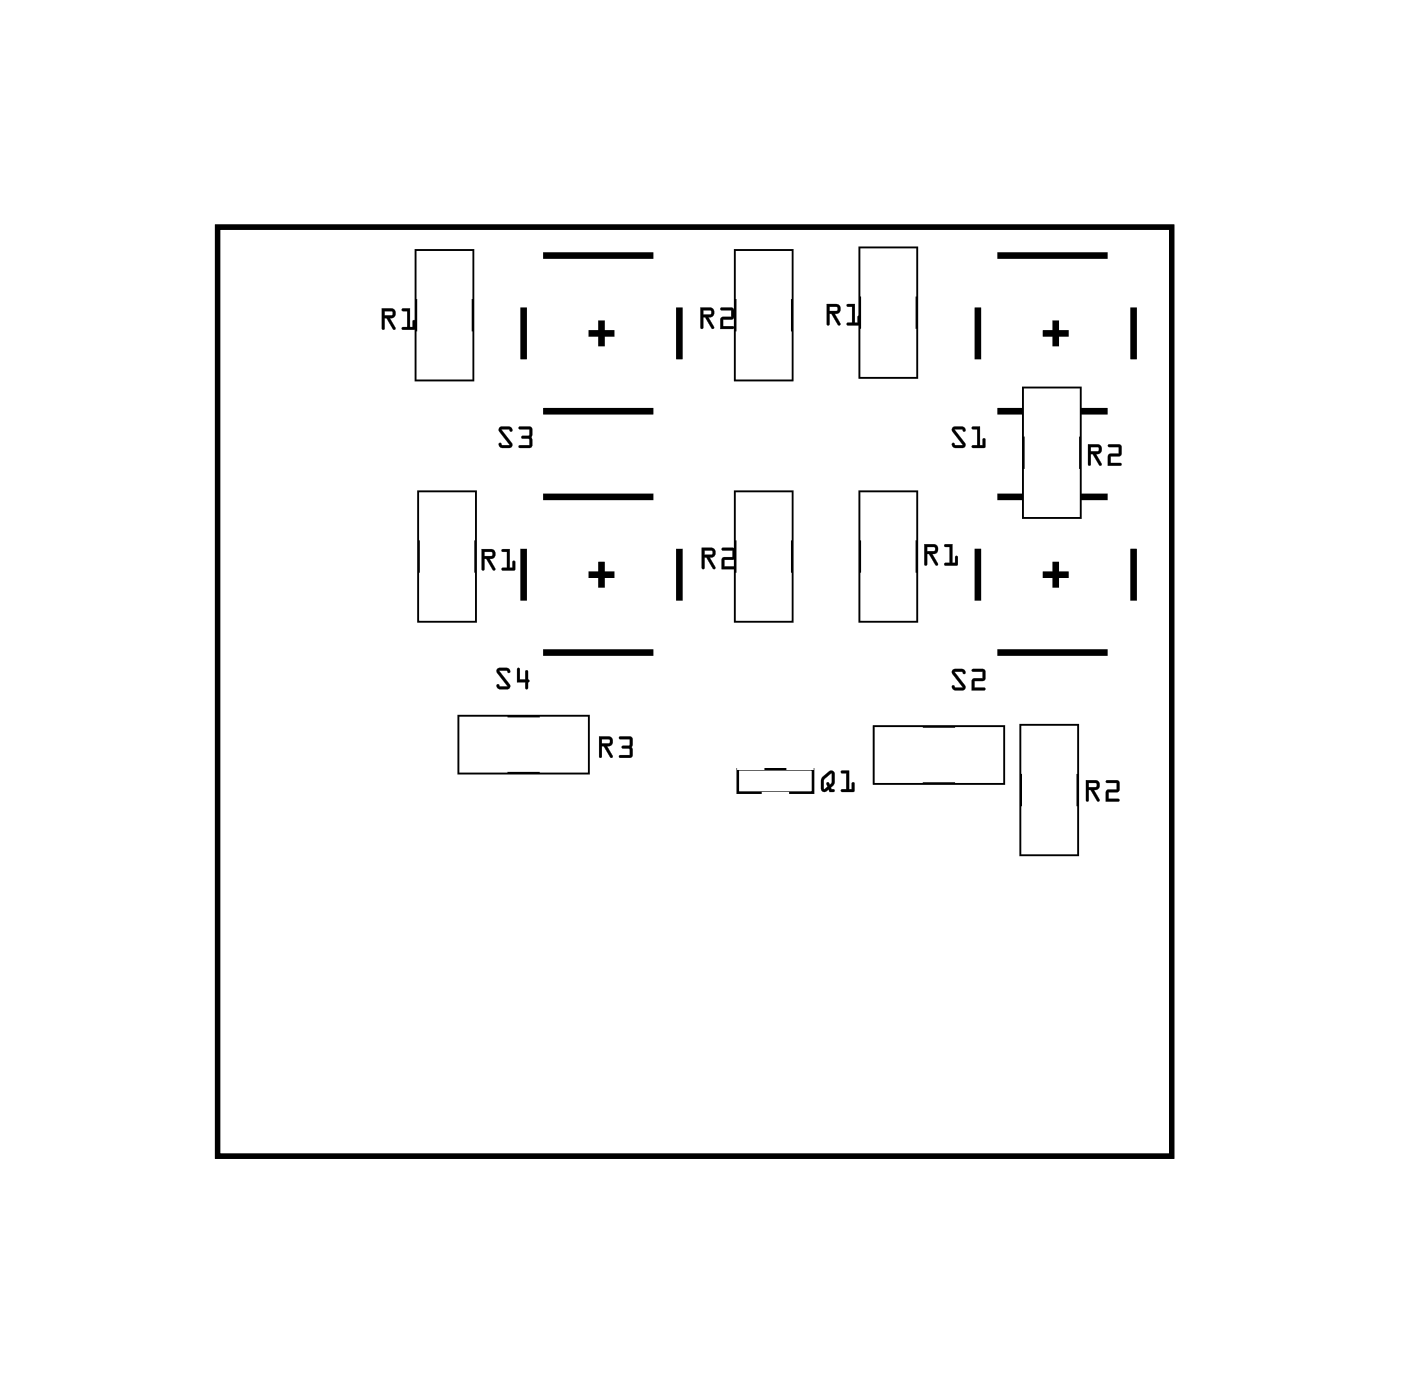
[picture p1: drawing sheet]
<svg xmlns="http://www.w3.org/2000/svg" width="54mm" height="53mm" viewBox="0 0 54 53" stroke-linecap="round" stroke-linejoin="round" font-family="sans-serif">
<path d="M8.4 8.8h36.7v35.8h-36.7z" fill="none" stroke="#000" stroke-width=".2"/>
<path d="M8.4 8.8h36.7v35.8h-36.7z" fill="none" stroke="#000" stroke-width=".04"/>
<g fill="none" stroke="#000" stroke-width=".25">
<path d="M20.2 11.8v2M20.9 19.1h4.3M20.9 15.8h4.3M20.9 9.8h4.3M22.7 12.8h1M23.2 12.3v1M26.2 11.8v2M37.7 11.8v2M38.4 19.1h4.3M38.4 15.8h4.3M38.4 9.8h4.3M40.2 12.8h1"/>
<path d="M40.7 12.3v1M43.7 11.8v2M20.2 21.1v2M20.9 25.1h4.3M22.7 22.1h1M23.2 21.6v1M26.2 21.1v2M37.7 21.1v2M38.4 25.1h4.3M40.2 22.1h1M40.7 21.6v1M43.7 21.1v2"/>
</g>
<path d="M16 9.6h2.2v5h-2.2zM16.1 18.9h2.2v5h-2.2zM28.3 18.9h2.2v5h-2.2zM28.3 9.6h2.2v5h-2.2zM33.1 9.5h2.2v5h-2.2zM33.1 18.9h2.2v5h-2.2zM39.4 14.9h2.2v5h-2.2zM17.7 27.6h5v2.2h-5zM28.4 29.6h2.9v.9h-2.9zM33.7 28h5v2.2h-5zM39.3 27.9h2.2v5h-2.2z" fill="none" stroke="#000" stroke-width=".1"/>
<g fill="#000">
<path d="M14.7 11.9h.4a.19 .19 0 0 1 .1 .2 .19 .19 0 0 1-.2 .2l.2 .4-.4-.4v.4h-.1zM14.7 11.9v.8l.1-.4h.1l.2 .4h.1l-.2-.4a.19 .19 0 0 0 .2-.2 .19 .19 0 0 0-.1-.2zM14.8 12v.2l.3-.1v-.1zM14.8 12h.3v.1l-.3 .1zM15.5 11.9h.3v.7h.1v-.2l.1-.1v.4h-.5v-.1h.2v-.6h-.2zM15.5 11.9v.1h.2v.6l-.2 .1h.5v-.4l-.1 .3h-.1v-.7z"/>
<path d="M14.7 11.9h.4a.19 .19 0 0 1 .1 .2 .19 .19 0 0 1-.2 .2l.2 .4-.4-.4v.4h-.1zM14.8 12v.2l.3-.1v-.1zM15.5 11.9h.3v.7h.1l.1-.3v.4h-.5l.2-.1v-.6h-.2z"/>
<path d="M19.2 16.5l.4-.1 .1 .1v.1h-.1h-.3l.4 .5v.2h-.3l-.2-.1 .1-.1v.1l.3-.1-.4-.5zM19.3 16.5l-.1 .1 .4 .5-.2 .1-.1-.1-.1 .1 .2 .1h.3v-.2l-.4-.5 .3-.1 .1 .1v-.1l-.1-.1zM20 16.5h.5v.7l-.1 .1-.4-.1h.4v-.3h-.3l.3-.1v-.3h-.4zM20 16.5h.4v.3l-.3 .1h.3v.3h-.4l.4 .1 .1-.8z"/>
<path d="M19.2 16.5l.4-.1 .1 .1v.1l-.1-.1-.3 .1 .4 .5v.2h-.3l-.2-.1 .1-.1v.1l.3-.1-.4-.5zM20 16.5h.5l-.1 .8-.4-.1h.4v-.3h-.3l.3-.1v-.3h-.4z"/>
<path d="M27 11.8h.4a.19 .19 0 0 1 .1 .3 .19 .19 0 0 1-.2 .1l.2 .4-.1 .1-.3-.5v.4l-.1 .1zM27 11.9v.8l.1-.5h.1l.2 .5 .1-.1-.2-.4a.19 .19 0 0 0 .2-.1 .19 .19 0 0 0-.1-.2zM27.1 12v.1h.3v-.1zM27.1 12h.3v.1h-.3zM27.8 11.9h.5v.4h-.4v.3h.3v.1h-.5l.1-.5h.4v-.2h-.4zM27.8 11.9v.1h.4v.2h-.4v.5h.4v-.1h-.3v-.3h.3l.1-.4z"/>
<path d="M27 11.9h.4a.19 .19 0 0 1 .1 .2 .19 .19 0 0 1-.2 .1l.2 .4-.1 .1-.3-.5v.4l-.1 .1zM27.1 12v.1h.3v-.1zM27.8 11.9h.5l-.1 .4h-.3v.3h.3v.1h-.4v-.5h.4v-.2h-.4z"/>
<path d="M31.8 11.7h.4a.19 .19 0 0 1 .2 .2 .19 .19 0 0 1-.2 .2l.2 .4h-.1l-.3-.4v.4h-.1zM31.9 11.7v.8l.1-.4 .3 .4h.1l-.3-.4a.19 .19 0 0 0 .3-.2 .19 .19 0 0 0-.2-.2zM32 11.8v.2h.3l-.1-.2zM32 11.8h.2l.1 .2h-.3zM32.6 11.7h.3v.7h.1v-.2h.1v.3h-.5v-.1h.2v-.6h-.2zM32.6 11.7l.1 .1h.1v.6l-.2 .1h.5v-.3l-.1 .2h-.1v-.7z"/>
<path d="M31.9 11.7h.3a.19 .19 0 0 1 .2 .2 .19 .19 0 0 1-.2 .2l.2 .4h-.1l-.3-.4v.4h-.1zM32 11.8v.2h.3l-.1-.2zM32.6 11.7h.3v.7h.1l.1-.2v.3h-.5l.2-.1v-.6h-.1z"/>
<path d="M36.7 16.5l.4-.1 .1 .1-.1 .1h-.3l.4 .5-.1 .2h-.3l-.1-.1v-.1l.1 .1 .3-.1-.4-.5zM36.7 16.5v.1l.4 .5-.3 .1-.1-.1v.1l.1 .1h.3l.1-.2-.4-.5 .3-.1v.1l.1-.1-.1-.1zM37.4 16.5l.4-.1v.8h.1v-.3v.4l-.5-.1h.1h.1v-.7h-.1zM37.5 16.5h.2v.7h-.3l.5 .1v-.4v.3h-.2l.1-.8z"/>
<path d="M36.7 16.5l.4-.1 .1 .1-.1 .1v-.1l-.3 .1 .4 .5-.1 .2h-.3l-.1-.1v-.1l.1 .1 .3-.1-.4-.5zM37.5 16.5l.3-.1v.8h.1v-.3v.4l-.5-.1h.2v-.7h-.1z"/>
<path d="M41.9 17.1h.4a.19 .19 0 0 1 .1 .2 .19 .19 0 0 1-.2 .2l.2 .4-.4-.4v.4l-.1 .1zM41.9 17.1l.1 .8v-.4h.1l.2 .4h.1l-.2-.4a.19 .19 0 0 0 .2-.1 .19 .19 0 0 0-.1-.3zM42 17.2v.2h.3v-.2zM42 17.2h.3v.2h-.3zM42.7 17.1l.5 .1v.4h-.4v.2h.4v.2h-.5v-.5h.4v-.3h-.4zM42.7 17.1v.1h.4v.3h-.4v.4h.5l-.4-.1v-.2h.4v-.4z"/>
<path d="M41.9 17.1h.4a.19 .19 0 0 1 .1 .2 .19 .19 0 0 1-.2 .2l.2 .4-.4-.4v.4zM42 17.2v.2h.3v-.2zM42.7 17.1l.5 .1v.4h-.4v.2h.4v.1h-.5v-.4h.4v-.3h-.4z"/>
<path d="M18.6 21.2h.3a.19 .19 0 0 1 .2 .2 .19 .19 0 0 1-.2 .1l.2 .5h-.1l-.3-.5v.4l-.1 .1zM18.6 21.2v.8l.1-.5 .3 .5h.1l-.2-.5a.19 .19 0 0 0 .2-.1 .19 .19 0 0 0-.2-.2zM18.7 21.3v.1h.3l-.1-.1zM18.7 21.3h.2l.1 .1h-.3zM19.3 21.2h.3v.7h.1v-.3h.1v.4h-.5l.1-.1h.1v-.6h-.1zM19.3 21.2l.1 .1h.1v.6l-.2 .1h.5v-.4l-.1 .3h-.1v-.7z"/>
<path d="M18.6 21.2h.3a.19 .19 0 0 1 .2 .2 .19 .19 0 0 1-.2 .1l.2 .5h-.1l-.3-.5v.4l-.1 .1zM18.7 21.3v.1h.3l-.1-.1zM19.3 21.2h.3v.7h.1l.1-.3v.4h-.5l.2-.1v-.6h-.1z"/>
<path d="M19.2 25.8l.3-.1 .2 .1-.1 .1h-.1h-.3l.5 .5-.1 .2h-.3l-.2-.1 .1-.1 .1 .1 .3-.1-.4-.5zM19.2 25.8v.1l.4 .5-.3 .1-.1-.1-.1 .1 .2 .1h.3v-.2l-.4-.5 .3-.1 .1 .1v-.1l-.1-.1zM19.9 25.8h.1v.4h.2v-.3h.1l.1 .3-.1 .4-.1-.1v-.2h-.3zM19.9 25.8v.5h.3l.1 .3 .1-.4-.1-.3h-.1v.3h-.2v-.4z"/>
<path d="M19.2 25.8l.3-.1 .1 .1v.1l-.1-.1-.3 .1 .4 .5v.2h-.3l-.2-.1 .1-.1 .1 .1 .3-.1-.4-.5zM19.9 25.8h.1v.4h.2v-.3h.1l.1 .3-.1 .4-.1-.3h-.3z"/>
<path d="M23.1 28.4h.3a.19 .19 0 0 1 .2 .2 .19 .19 0 0 1-.2 .2l.2 .4h-.1l-.3-.4v.4h-.1zM23.1 28.4v.8l.1-.4h.1l.2 .4h.1l-.2-.4a.19 .19 0 0 0 .2-.2 .19 .19 0 0 0-.2-.2zM23.2 28.5v.2l.3-.1v-.1zM23.2 28.5h.3v.1l-.3 .1zM23.9 28.4h.5v.7l-.1 .1h-.5l.1-.1h.4l-.1-.2-.3-.1 .3-.1 .1-.2h-.4zM23.9 28.4v.1h.4v.2l-.3 .1 .3 .1v.2l-.4 .1h.4l.1-.7z"/>
<path d="M23.1 28.4h.3a.19 .19 0 0 1 .2 .2 .19 .19 0 0 1-.2 .2l.2 .4h-.1l-.3-.4v.4h-.1zM23.2 28.5v.2l.3-.1v-.1zM23.9 28.4h.5l-.1 .8h-.5l.1-.1h.4l-.1-.2-.2-.1 .2-.1 .1-.2h-.4z"/>
<path d="M27 21.1h.4a.19 .19 0 0 1 .2 .2 .19 .19 0 0 1-.3 .2l.3 .4h-.1l-.4-.4v.4zM27 21.1l.1 .8v-.4h.1l.3 .4h.1l-.3-.4a.19 .19 0 0 0 .3-.2 .19 .19 0 0 0-.2-.2zM27.1 21.2v.2l.3-.1v-.1zM27.1 21.2h.3l.1 .1-.4 .1zM27.8 21.1l.5 .1v.3l-.4 .1v.2h.4v.1h-.5v-.4h.4v-.3h-.4zM27.8 21.1v.1h.4v.3h-.4v.4h.5v-.1h-.4v-.2l.4-.1v-.3z"/>
<path d="M27 21.1h.4a.19 .19 0 0 1 .2 .2 .19 .19 0 0 1-.3 .2l.3 .4h-.1l-.4-.4v.4zM27.1 21.2v.2l.4-.1-.1-.1zM27.8 21.1l.5 .1v.3l-.4 .1v.2h.4v.1h-.5v-.4h.4v-.3h-.4z"/>
<path d="M31.7 29.9l.3-.2h.1l.1 .5-.2 .2 .1 .1h-.1l-.1-.1-.1 .1h-.1l-.1-.4zM31.7 29.9v.6h.1l.1-.1 .1 .1h.1l-.1-.1 .1-.2v-.5h-.1zM31.8 30v.4l.1-.1v-.1h.1v-.4zM31.8 30l.3-.2-.1 .4v.1l-.1-.1v.1l-.1 .1zM32.4 29.7h.3v.7h.1v-.2l.1-.1v.4h-.5v-.1h.2v-.6h-.2zM32.4 29.7v.1h.2v.6l-.2 .1h.5v-.3l-.1 .2h-.1v-.7z"/>
<path d="M31.7 29.9l.4-.2 .1 .1-.1 .4a.13 .13 0 0 0 0 .1 .13 .13 0 0 0 .1 .2h-.1h-.1l-.1-.1-.1 .1h-.1l-.1-.4zM31.8 30v.4l.1-.1v-.1h.1v-.4zM32.4 29.7h.3v.7h.1l.1-.2v.3h-.5l.2-.1v-.6h-.2z"/>
<path d="M33.9 28.4l.8-.1v.4a.19 .19 0 0 1-.2 .2 .19 .19 0 0 1-.1-.3l-.5 .3v-.1l.5-.3-.5-.1zM34.5 28.5v.2l.1 .1v-.3zM34.2 29.1l.5 .1h-.4v.3h.3l-.4 .1-.3-.1h.3z"/>
<path d="M33.9 28.4l.8-.1v.4a.19 .19 0 0 1-.2 .2 .19 .19 0 0 1-.1-.3l-.5 .3v-.1l.5-.3h-.5zM33.9 28.4h.5v.1l-.5 .3v.1l.5-.3a.19 .19 0 0 0 .1 .3 .19 .19 0 0 0 .2-.2v-.4zM34.5 28.5v.2l.1 .1v-.3zM34.5 28.4h.1v.4l-.1-.1zM34.2 29.1h.5v.1h-.4v.3l.3-.1v.1l-.4 .1-.3-.1v-.1l.3 .1zM34.2 29.1v.4h-.3l.3 .1 .4-.1h-.3v-.3h.4z"/>
<path d="M35.6 21h.4a.19 .19 0 0 1 .1 .2 .19 .19 0 0 1-.2 .2l.2 .4-.4-.4v.3l-.1 .1zM35.6 21v.8l.1-.5h.1l.2 .5h.1l-.2-.5a.19 .19 0 0 0 .2-.1 .19 .19 0 0 0-.1-.2zM35.7 21.1v.1h.3v-.1zM35.7 21.1h.3v.1h-.3zM36.4 21h.3v.7h.1v-.2l.1-.1v.4h-.5v-.1h.2v-.6h-.2zM36.4 21v.1h.2v.6l-.2 .1h.5v-.4l-.1 .3h-.1v-.7z"/>
<path d="M35.6 21h.4a.19 .19 0 0 1 .1 .2 .19 .19 0 0 1-.2 .2l.2 .4-.4-.4v.3l-.1 .1zM35.7 21.1v.1h.3v-.1zM36.4 21h.3v.7h.1l.1-.3v.4h-.5l.2-.1v-.6h-.2z"/>
<path d="M36.7 25.8h.4l.1 .1-.1 .1v-.1h-.3l.4 .5-.1 .2h-.3l-.1-.1v-.1l.1 .1h.3l-.4-.5zM36.7 25.8v.2l.4 .5h-.3l-.1-.1v.1l.1 .1h.3l.1-.2-.4-.5h.3v.1l.1-.1-.1-.1zM37.4 25.8h.6l-.1 .4h-.4v.3h.4v.1h-.5l.1-.4 .4-.1v-.2h-.4zM37.5 25.8v.1h.4v.2l-.4 .1-.1 .4h.5v-.1h-.4v-.3h.4l.1-.3z"/>
<path d="M36.7 25.8h.4l.1 .1-.1 .1v-.1h-.3l.4 .5-.1 .2h-.3l-.1-.1v-.1l.1 .1h.3l-.4-.5zM37.5 25.8h.5l-.1 .4h-.4v.3h.4v.1h-.5l.1-.4 .4-.1v-.2h-.4z"/>
<path d="M41.8 30.1h.4a.19 .19 0 0 1 .2 .2 .19 .19 0 0 1-.3 .1l.3 .5h-.1l-.4-.5 .1 .4-.1 .1zM41.8 30.1l.1 .8v-.5h.1l.3 .5h.1l-.3-.5a.19 .19 0 0 0 .3-.1 .19 .19 0 0 0-.2-.2zM41.9 30.2v.1h.3v-.1zM41.9 30.2h.3l.1 .1h-.4zM42.6 30.1h.5v.4h-.4v.3h.4v.1h-.5v-.4l.4-.1v-.2h-.4zM42.6 30.1v.1h.4v.2l-.4 .1v.4h.5v-.1h-.4v-.3h.4v-.4z"/>
<path d="M41.8 30.1h.4a.19 .19 0 0 1 .2 .2 .19 .19 0 0 1-.3 .1l.3 .5h-.1l-.4-.5v.4v.1zM41.9 30.2v.1h.4l-.1-.1zM42.6 30.1h.5v.4h-.4v.3h.4v.1h-.5v-.4l.4-.1v-.2h-.4z"/>
</g>
<circle cx="37.4" cy="19.9" r=".7" fill="#fff"/>
<circle cx="37.4" cy="19.9" r=".7" fill="none" stroke="#fff" stroke-width=".76" stroke-linecap="butt"/>
<circle cx="43.9" cy="19.9" r=".7" fill="#fff"/>
<circle cx="43.9" cy="19.9" r=".7" fill="none" stroke="#fff" stroke-width=".76" stroke-linecap="butt"/>
<circle cx="37.4" cy="24.4" r=".7" fill="#fff"/>
<circle cx="37.4" cy="24.4" r=".7" fill="none" stroke="#fff" stroke-width=".76" stroke-linecap="butt"/>
<circle cx="43.9" cy="24.4" r=".7" fill="#fff"/>
<circle cx="43.9" cy="24.4" r=".7" fill="none" stroke="#fff" stroke-width=".76" stroke-linecap="butt"/>
<circle cx="37.4" cy="19.9" r=".7" fill="#fff"/>
<circle cx="37.4" cy="19.9" r=".7" fill="none" stroke="#fff" stroke-width=".76" stroke-linecap="butt"/>
<circle cx="43.9" cy="19.9" r=".7" fill="#fff"/>
<circle cx="43.9" cy="19.9" r=".7" fill="none" stroke="#fff" stroke-width=".76" stroke-linecap="butt"/>
<circle cx="37.4" cy="24.4" r=".7" fill="#fff"/>
<circle cx="37.4" cy="24.4" r=".7" fill="none" stroke="#fff" stroke-width=".76" stroke-linecap="butt"/>
<circle cx="43.9" cy="24.4" r=".7" fill="#fff"/>
<circle cx="43.9" cy="24.4" r=".7" fill="none" stroke="#fff" stroke-width=".76" stroke-linecap="butt"/>
<circle cx="37.4" cy="10.6" r=".7" fill="#fff"/>
<circle cx="37.4" cy="10.6" r=".7" fill="none" stroke="#fff" stroke-width=".76" stroke-linecap="butt"/>
<circle cx="43.9" cy="10.6" r=".7" fill="#fff"/>
<circle cx="43.9" cy="10.6" r=".7" fill="none" stroke="#fff" stroke-width=".76" stroke-linecap="butt"/>
<circle cx="37.4" cy="15.1" r=".7" fill="#fff"/>
<circle cx="37.4" cy="15.1" r=".7" fill="none" stroke="#fff" stroke-width=".76" stroke-linecap="butt"/>
<circle cx="43.9" cy="15.1" r=".7" fill="#fff"/>
<circle cx="43.9" cy="15.1" r=".7" fill="none" stroke="#fff" stroke-width=".76" stroke-linecap="butt"/>
<circle cx="37.4" cy="10.6" r=".7" fill="#fff"/>
<circle cx="37.4" cy="10.6" r=".7" fill="none" stroke="#fff" stroke-width=".76" stroke-linecap="butt"/>
<circle cx="43.9" cy="10.6" r=".7" fill="#fff"/>
<circle cx="43.9" cy="10.6" r=".7" fill="none" stroke="#fff" stroke-width=".76" stroke-linecap="butt"/>
<circle cx="37.4" cy="15.1" r=".7" fill="#fff"/>
<circle cx="37.4" cy="15.1" r=".7" fill="none" stroke="#fff" stroke-width=".76" stroke-linecap="butt"/>
<circle cx="43.9" cy="15.1" r=".7" fill="#fff"/>
<circle cx="43.9" cy="15.1" r=".7" fill="none" stroke="#fff" stroke-width=".76" stroke-linecap="butt"/>
<circle cx="34.2" cy="25.7" r=".35" fill="#fff"/>
<circle cx="34.2" cy="25.7" r=".35" fill="none" stroke="#fff" stroke-width=".55"/>
<circle cx="27.9" cy="31.8" r=".35" fill="#fff"/>
<circle cx="27.9" cy="31.8" r=".35" fill="none" stroke="#fff" stroke-width=".55"/>
<path d="M39.6 15.1h1.9v1.6h-1.9z" fill="#fff"/>
<path d="M39.6 15.1h1.9v1.6h-1.9z" fill="none" stroke="#fff" stroke-width=".25"/>
<path d="M39.6 18.2h1.9v1.6h-1.9z" fill="#fff"/>
<path d="M39.6 18.2h1.9v1.6h-1.9z" fill="none" stroke="#fff" stroke-width=".25"/>
<path d="M33.3 9.7h1.9v1.6h-1.9z" fill="#fff"/>
<path d="M33.3 9.7h1.9v1.6h-1.9z" fill="none" stroke="#fff" stroke-width=".25"/>
<path d="M33.3 12.8h1.9v1.6h-1.9z" fill="#fff"/>
<path d="M33.3 12.8h1.9v1.6h-1.9z" fill="none" stroke="#fff" stroke-width=".25"/>
<path d="M28.5 19.1h1.9v1.6h-1.9z" fill="#fff"/>
<path d="M28.5 19.1h1.9v1.6h-1.9z" fill="none" stroke="#fff" stroke-width=".25"/>
<path d="M28.5 22.2h1.9v1.6h-1.9z" fill="#fff"/>
<path d="M28.5 22.2h1.9v1.6h-1.9z" fill="none" stroke="#fff" stroke-width=".25"/>
<path d="M16.3 22.2h1.9v1.6h-1.9z" fill="#fff"/>
<path d="M16.3 22.2h1.9v1.6h-1.9z" fill="none" stroke="#fff" stroke-width=".25"/>
<path d="M16.3 19.1h1.9v1.6h-1.9z" fill="#fff"/>
<path d="M16.3 19.1h1.9v1.6h-1.9z" fill="none" stroke="#fff" stroke-width=".25"/>
<path d="M16.2 12.9h1.9v1.6h-1.9z" fill="#fff"/>
<path d="M16.2 12.9h1.9v1.6h-1.9z" fill="none" stroke="#fff" stroke-width=".25"/>
<path d="M16.2 9.8h1.9v1.6h-1.9z" fill="#fff"/>
<path d="M16.2 9.8h1.9v1.6h-1.9z" fill="none" stroke="#fff" stroke-width=".25"/>
<path d="M28.5 9.8h1.9v1.6h-1.9z" fill="#fff"/>
<path d="M28.5 9.8h1.9v1.6h-1.9z" fill="none" stroke="#fff" stroke-width=".25"/>
<path d="M28.5 12.9h1.9v1.6h-1.9z" fill="#fff"/>
<path d="M28.5 12.9h1.9v1.6h-1.9z" fill="none" stroke="#fff" stroke-width=".25"/>
<path d="M33.3 22.2h1.9v1.6h-1.9z" fill="#fff"/>
<path d="M33.3 22.2h1.9v1.6h-1.9z" fill="none" stroke="#fff" stroke-width=".25"/>
<path d="M33.3 19.1h1.9v1.6h-1.9z" fill="#fff"/>
<path d="M33.3 19.1h1.9v1.6h-1.9z" fill="none" stroke="#fff" stroke-width=".25"/>
<path d="M39.5 28.1h1.9v1.6h-1.9z" fill="#fff"/>
<path d="M39.5 28.1h1.9v1.6h-1.9z" fill="none" stroke="#fff" stroke-width=".25"/>
<path d="M39.5 31.2h1.9v1.6h-1.9z" fill="#fff"/>
<path d="M39.5 31.2h1.9v1.6h-1.9z" fill="none" stroke="#fff" stroke-width=".25"/>
<circle cx="34.2" cy="16.3" r=".35" fill="#fff"/>
<circle cx="34.2" cy="16.3" r=".35" fill="none" stroke="#fff" stroke-width=".55"/>
<path d="M33.8 28.1h1.6v1.9h-1.6z" fill="#fff"/>
<path d="M33.8 28.1h1.6v1.9h-1.6z" fill="none" stroke="#fff" stroke-width=".25"/>
<path d="M36.9 28.1h1.6v1.9h-1.6z" fill="#fff"/>
<path d="M36.9 28.1h1.6v1.9h-1.6z" fill="none" stroke="#fff" stroke-width=".25"/>
<path d="M30.4 28.6h.8v.9h-.8z" fill="#fff"/>
<path d="M30.4 28.6h.8v.9h-.8z" fill="none" stroke="#fff" stroke-width=".25"/>
<path d="M28.5 28.6h.8v.9h-.8z" fill="#fff"/>
<path d="M28.5 28.6h.8v.9h-.8z" fill="none" stroke="#fff" stroke-width=".25"/>
<path d="M29.5 30.6h.8v.9h-.8z" fill="#fff"/>
<path d="M29.5 30.6h.8v.9h-.8z" fill="none" stroke="#fff" stroke-width=".25"/>
<path d="M17.8 27.7h1.6v1.9h-1.6z" fill="#fff"/>
<path d="M17.8 27.7h1.6v1.9h-1.6z" fill="none" stroke="#fff" stroke-width=".25"/>
<path d="M20.9 27.7h1.6v1.9h-1.6z" fill="#fff"/>
<path d="M20.9 27.7h1.6v1.9h-1.6z" fill="none" stroke="#fff" stroke-width=".25"/>
<circle cx="23.4" cy="42.8" r=".74" fill="#fff"/>
<circle cx="23.4" cy="42.8" r=".74" fill="none" stroke="#fff" stroke-width=".76" stroke-linecap="butt"/>
<circle cx="42.3" cy="42.8" r=".74" fill="#fff"/>
<circle cx="42.3" cy="42.8" r=".74" fill="none" stroke="#fff" stroke-width=".76" stroke-linecap="butt"/>
<circle cx="26.6" cy="42.8" r=".74" fill="#fff"/>
<circle cx="26.6" cy="42.8" r=".74" fill="none" stroke="#fff" stroke-width=".76" stroke-linecap="butt"/>
<circle cx="35" cy="32.6" r=".74" fill="#fff"/>
<circle cx="35" cy="32.6" r=".74" fill="none" stroke="#fff" stroke-width=".76" stroke-linecap="butt"/>
<circle cx="32.1" cy="32.6" r=".74" fill="#fff"/>
<circle cx="32.1" cy="32.6" r=".74" fill="none" stroke="#fff" stroke-width=".76" stroke-linecap="butt"/>
<circle cx="36.1" cy="42.8" r=".74" fill="#fff"/>
<circle cx="36.1" cy="42.8" r=".74" fill="none" stroke="#fff" stroke-width=".76" stroke-linecap="butt"/>
<circle cx="39.2" cy="42.8" r=".74" fill="#fff"/>
<circle cx="39.2" cy="42.8" r=".74" fill="none" stroke="#fff" stroke-width=".76" stroke-linecap="butt"/>
<circle cx="10.8" cy="21.5" r=".74" fill="#fff"/>
<circle cx="10.8" cy="21.5" r=".74" fill="none" stroke="#fff" stroke-width=".76" stroke-linecap="butt"/>
<circle cx="11" cy="42.8" r=".74" fill="#fff"/>
<circle cx="11" cy="42.8" r=".74" fill="none" stroke="#fff" stroke-width=".76" stroke-linecap="butt"/>
<circle cx="17.3" cy="42.8" r=".74" fill="#fff"/>
<circle cx="17.3" cy="42.8" r=".74" fill="none" stroke="#fff" stroke-width=".76" stroke-linecap="butt"/>
<circle cx="33" cy="42.8" r=".74" fill="#fff"/>
<circle cx="33" cy="42.8" r=".74" fill="none" stroke="#fff" stroke-width=".76" stroke-linecap="butt"/>
<circle cx="14.1" cy="42.8" r=".74" fill="#fff"/>
<circle cx="14.1" cy="42.8" r=".74" fill="none" stroke="#fff" stroke-width=".76" stroke-linecap="butt"/>
<circle cx="20.1" cy="42.8" r=".74" fill="#fff"/>
<circle cx="20.1" cy="42.8" r=".74" fill="none" stroke="#fff" stroke-width=".76" stroke-linecap="butt"/>
<circle cx="29.8" cy="42.8" r=".74" fill="#fff"/>
<circle cx="29.8" cy="42.8" r=".74" fill="none" stroke="#fff" stroke-width=".76" stroke-linecap="butt"/>
<circle cx="10.6" cy="31.2" r=".89" fill="#fff"/>
<circle cx="10.6" cy="31.2" r=".89" fill="none" stroke="#fff" stroke-width=".99" stroke-linecap="butt"/>
<path d="M14.8 30.3h1.8v1.8h-1.8z" fill="#fff"/>
<path d="M14.8 30.3h1.8v1.8h-1.8z" fill="none" stroke="#fff" stroke-width=".99" stroke-linecap="butt"/>
<circle cx="15.7" cy="31.2" r=".89" fill="#fff"/>
<circle cx="15.7" cy="31.2" r=".89" fill="none" stroke="#fff" stroke-width=".99" stroke-linecap="butt"/>
<circle cx="13.2" cy="26.1" r=".89" fill="#fff"/>
<circle cx="13.2" cy="26.1" r=".89" fill="none" stroke="#fff" stroke-width=".99" stroke-linecap="butt"/>
<circle cx="19.9" cy="19.9" r=".7" fill="#fff"/>
<circle cx="19.9" cy="19.9" r=".7" fill="none" stroke="#fff" stroke-width=".76" stroke-linecap="butt"/>
<circle cx="26.4" cy="19.9" r=".7" fill="#fff"/>
<circle cx="26.4" cy="19.9" r=".7" fill="none" stroke="#fff" stroke-width=".76" stroke-linecap="butt"/>
<circle cx="19.9" cy="24.4" r=".7" fill="#fff"/>
<circle cx="19.9" cy="24.4" r=".7" fill="none" stroke="#fff" stroke-width=".76" stroke-linecap="butt"/>
<circle cx="26.4" cy="24.4" r=".7" fill="#fff"/>
<circle cx="26.4" cy="24.4" r=".7" fill="none" stroke="#fff" stroke-width=".76" stroke-linecap="butt"/>
<circle cx="19.9" cy="19.9" r=".7" fill="#fff"/>
<circle cx="19.9" cy="19.9" r=".7" fill="none" stroke="#fff" stroke-width=".76" stroke-linecap="butt"/>
<circle cx="26.4" cy="19.9" r=".7" fill="#fff"/>
<circle cx="26.4" cy="19.9" r=".7" fill="none" stroke="#fff" stroke-width=".76" stroke-linecap="butt"/>
<circle cx="19.9" cy="24.4" r=".7" fill="#fff"/>
<circle cx="19.9" cy="24.4" r=".7" fill="none" stroke="#fff" stroke-width=".76" stroke-linecap="butt"/>
<circle cx="26.4" cy="24.4" r=".7" fill="#fff"/>
<circle cx="26.4" cy="24.4" r=".7" fill="none" stroke="#fff" stroke-width=".76" stroke-linecap="butt"/>
<circle cx="19.9" cy="10.6" r=".7" fill="#fff"/>
<circle cx="19.9" cy="10.6" r=".7" fill="none" stroke="#fff" stroke-width=".76" stroke-linecap="butt"/>
<circle cx="26.4" cy="10.6" r=".7" fill="#fff"/>
<circle cx="26.4" cy="10.6" r=".7" fill="none" stroke="#fff" stroke-width=".76" stroke-linecap="butt"/>
<circle cx="19.9" cy="15.1" r=".7" fill="#fff"/>
<circle cx="19.9" cy="15.1" r=".7" fill="none" stroke="#fff" stroke-width=".76" stroke-linecap="butt"/>
<circle cx="26.4" cy="15.1" r=".7" fill="#fff"/>
<circle cx="26.4" cy="15.1" r=".7" fill="none" stroke="#fff" stroke-width=".76" stroke-linecap="butt"/>
<circle cx="19.9" cy="10.6" r=".7" fill="#fff"/>
<circle cx="19.9" cy="10.6" r=".7" fill="none" stroke="#fff" stroke-width=".76" stroke-linecap="butt"/>
<circle cx="26.4" cy="10.6" r=".7" fill="#fff"/>
<circle cx="26.4" cy="10.6" r=".7" fill="none" stroke="#fff" stroke-width=".76" stroke-linecap="butt"/>
<circle cx="19.9" cy="15.1" r=".7" fill="#fff"/>
<circle cx="19.9" cy="15.1" r=".7" fill="none" stroke="#fff" stroke-width=".76" stroke-linecap="butt"/>
<circle cx="26.4" cy="15.1" r=".7" fill="#fff"/>
<circle cx="26.4" cy="15.1" r=".7" fill="none" stroke="#fff" stroke-width=".76" stroke-linecap="butt"/>
<circle cx="16.1" cy="36.1" r=".64" fill="#fff"/>
<circle cx="16.1" cy="36.1" r=".64" fill="none" stroke="#fff" stroke-width=".76"/>
<circle cx="18.7" cy="36.1" r=".64" fill="#fff"/>
<circle cx="18.7" cy="36.1" r=".64" fill="none" stroke="#fff" stroke-width=".76"/>
<circle cx="21.2" cy="36.1" r=".64" fill="#fff"/>
<circle cx="21.2" cy="36.1" r=".64" fill="none" stroke="#fff" stroke-width=".76"/>
<circle cx="28.8" cy="36.1" r=".64" fill="#fff"/>
<circle cx="28.8" cy="36.1" r=".64" fill="none" stroke="#fff" stroke-width=".76"/>
<circle cx="31.4" cy="36.1" r=".64" fill="#fff"/>
<circle cx="31.4" cy="36.1" r=".64" fill="none" stroke="#fff" stroke-width=".76"/>
<circle cx="33.9" cy="36.1" r=".64" fill="#fff"/>
<circle cx="33.9" cy="36.1" r=".64" fill="none" stroke="#fff" stroke-width=".76"/>
<circle cx="23.7" cy="36.1" r=".64" fill="#fff"/>
<circle cx="23.7" cy="36.1" r=".64" fill="none" stroke="#fff" stroke-width=".76"/>
<circle cx="26.3" cy="36.1" r=".64" fill="#fff"/>
<circle cx="26.3" cy="36.1" r=".64" fill="none" stroke="#fff" stroke-width=".76"/>
<circle cx="39" cy="36.1" r=".64" fill="#fff"/>
<circle cx="39" cy="36.1" r=".64" fill="none" stroke="#fff" stroke-width=".76"/>
<circle cx="41.5" cy="36.1" r=".64" fill="#fff"/>
<circle cx="41.5" cy="36.1" r=".64" fill="none" stroke="#fff" stroke-width=".76"/>
<circle cx="36.4" cy="36.1" r=".64" fill="#fff"/>
<circle cx="36.4" cy="36.1" r=".64" fill="none" stroke="#fff" stroke-width=".76"/>
<circle cx="16.1" cy="38.6" r=".64" fill="#fff"/>
<circle cx="16.1" cy="38.6" r=".64" fill="none" stroke="#fff" stroke-width=".76"/>
<circle cx="18.7" cy="38.6" r=".64" fill="#fff"/>
<circle cx="18.7" cy="38.6" r=".64" fill="none" stroke="#fff" stroke-width=".76"/>
<circle cx="21.2" cy="38.6" r=".64" fill="#fff"/>
<circle cx="21.2" cy="38.6" r=".64" fill="none" stroke="#fff" stroke-width=".76"/>
<circle cx="28.8" cy="38.6" r=".64" fill="#fff"/>
<circle cx="28.8" cy="38.6" r=".64" fill="none" stroke="#fff" stroke-width=".76"/>
<circle cx="31.4" cy="38.6" r=".64" fill="#fff"/>
<circle cx="31.4" cy="38.6" r=".64" fill="none" stroke="#fff" stroke-width=".76"/>
<circle cx="33.9" cy="38.6" r=".64" fill="#fff"/>
<circle cx="33.9" cy="38.6" r=".64" fill="none" stroke="#fff" stroke-width=".76"/>
<circle cx="23.7" cy="38.6" r=".64" fill="#fff"/>
<circle cx="23.7" cy="38.6" r=".64" fill="none" stroke="#fff" stroke-width=".76"/>
<circle cx="26.3" cy="38.6" r=".64" fill="#fff"/>
<circle cx="26.3" cy="38.6" r=".64" fill="none" stroke="#fff" stroke-width=".76"/>
<circle cx="39" cy="38.6" r=".64" fill="#fff"/>
<circle cx="39" cy="38.6" r=".64" fill="none" stroke="#fff" stroke-width=".76"/>
<circle cx="41.5" cy="38.6" r=".64" fill="#fff"/>
<circle cx="41.5" cy="38.6" r=".64" fill="none" stroke="#fff" stroke-width=".76"/>
<circle cx="36.4" cy="38.6" r=".64" fill="#fff"/>
<circle cx="36.4" cy="38.6" r=".64" fill="none" stroke="#fff" stroke-width=".76"/>
<circle cx="11" cy="38.6" r=".64" fill="#fff"/>
<circle cx="11" cy="38.6" r=".64" fill="none" stroke="#fff" stroke-width=".76"/>
<circle cx="13.6" cy="38.6" r=".64" fill="#fff"/>
<circle cx="13.6" cy="38.6" r=".64" fill="none" stroke="#fff" stroke-width=".76"/>
<path d="M10.4 35.5h1.3v1.2h-1.3z" fill="#fff"/>
<path d="M10.4 35.5h1.3v1.2h-1.3z" fill="none" stroke="#fff" stroke-width=".76"/>
<circle cx="11" cy="36.1" r=".64" fill="#fff"/>
<circle cx="11" cy="36.1" r=".64" fill="none" stroke="#fff" stroke-width=".76"/>
<circle cx="13.6" cy="36.1" r=".64" fill="#fff"/>
<circle cx="13.6" cy="36.1" r=".64" fill="none" stroke="#fff" stroke-width=".76"/>
<circle cx="18.6" cy="31.7" r=".74" fill="#fff"/>
<circle cx="18.6" cy="31.7" r=".74" fill="none" stroke="#fff" stroke-width=".76" stroke-linecap="butt"/>
<circle cx="21.2" cy="31.7" r=".74" fill="#fff"/>
<circle cx="21.2" cy="31.7" r=".74" fill="none" stroke="#fff" stroke-width=".76" stroke-linecap="butt"/>
<circle cx="23.7" cy="31.7" r=".74" fill="#fff"/>
<circle cx="23.7" cy="31.7" r=".74" fill="none" stroke="#fff" stroke-width=".76" stroke-linecap="butt"/>
</svg>
